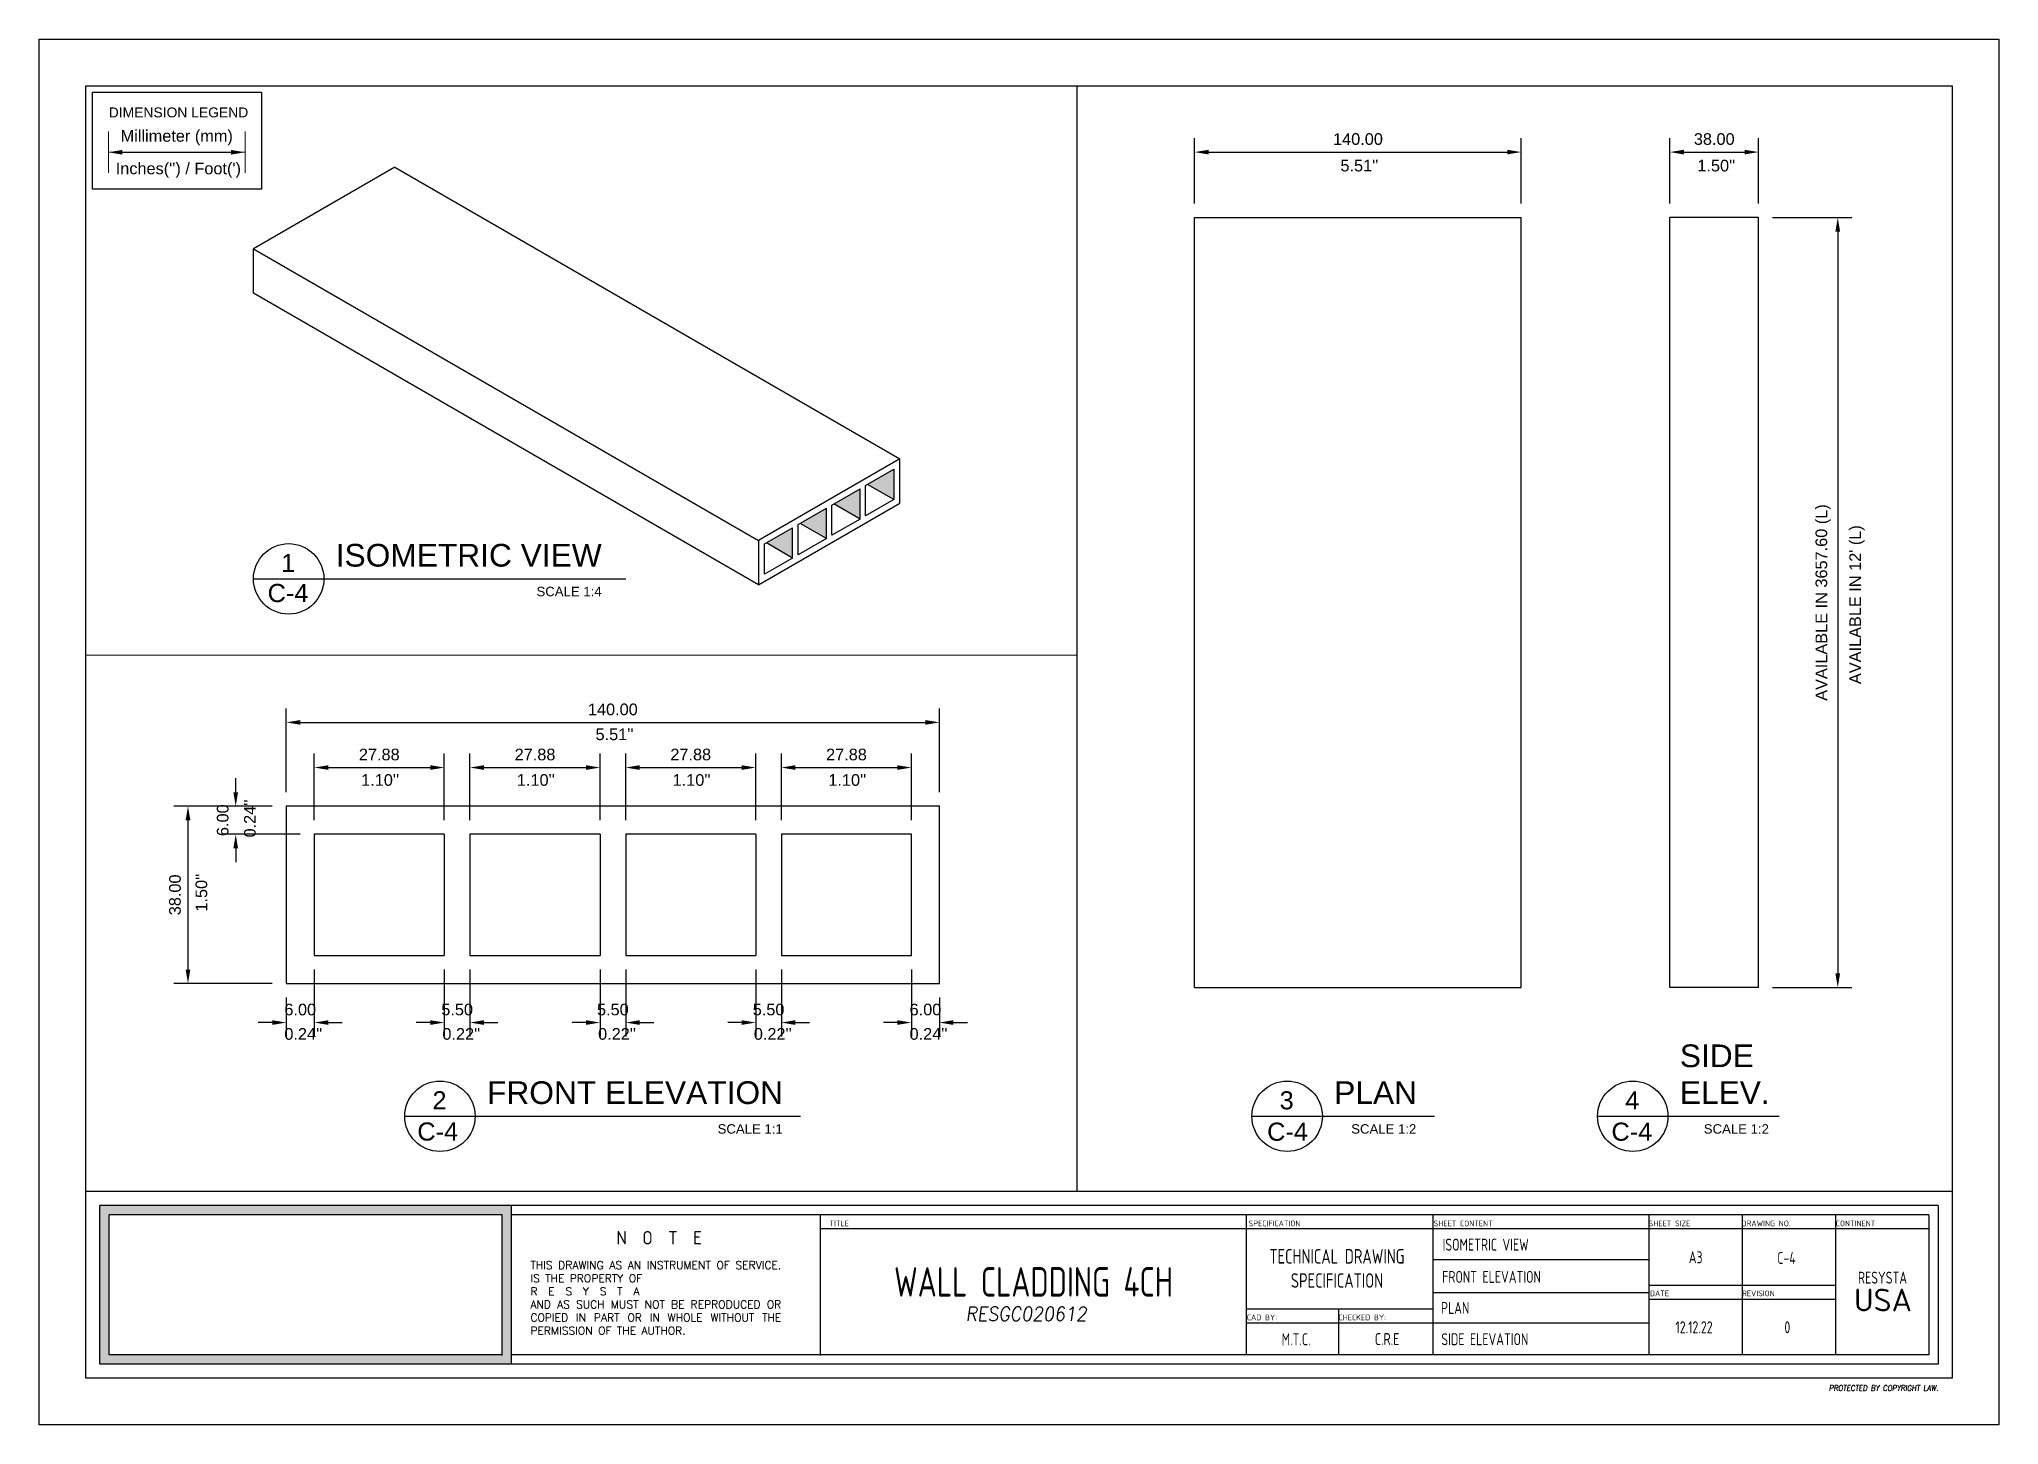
# Paper-space layout '4CH' of a CAD drawing. Header units: millimetres. Extents: x 0 to 420, y 0 to 297.
# The model-space entities are those that its viewports show. They can reach past a viewport. Long polylines and large blocks are cut down to what shows.
import ezdxf

# ---------------------------------------------------------------- set-up
doc = ezdxf.new("R2010")
doc.units = ezdxf.units.MM
doc.layers.add('DIMENSION LEGEND', color=12, linetype='Continuous')
doc.layers.add('Text', color=3, linetype='Continuous', lineweight=13)
doc.layers.add('Wall', color=4, linetype='Continuous', lineweight=30)
doc.styles.add('ARIAL', font='simplex.shx')
doc.styles.get("Standard").update_dxf_attribs({"font": 'arial.ttf'})
doc.styles.add('x2$0$WSA-text', font='romans.shx', dxfattribs={"width": 0.8, "height": 150})
doc.dimstyles.get("Standard").update_dxf_attribs({"dimtxt": 2.5, "dimasz": 3, "dimexe": 3, "dimexo": 3, "dimgap": 1.5, "dimtad": 1, "dimzin": 0, "dimdsep": 46, "dimtxsty": 'Standard', "dimcen": 0.09, "dimclrd": 1, "dimclre": 1, "dimclrt": 3, "dimadec": 0, "dimazin": 0, "dimtfac": 1, "dimtix": 1, "dimtofl": 0, "dimtmove": 0, "dimatfit": 3, "dimfxl": 1, "dimtolj": 1, "dimtzin": 0, "dimarcsym": 1})

psp = doc.layouts.new('4CH')

# ---------------------------------------------------------------- texts
at = {"color": 3}
for s, height, p in [('1', 3.8873, (51.8533, 182.8017)), ('ISOMETRIC VIEW', 4.865576, (63.5501, 183.9558)), ('C-4', 3.8873, (48.9568, 176.3459)), ('SCALE 1:4 ', 2.01948, (106.588, 177.6044)), ('SIDE', 4.86558, (351.6332, 76.6598)), ('2', 3.8873, (84.2804, 67.6124)), ('FRONT ELEVATION', 4.865576, (95.9771, 68.7664)), ('3', 3.8873, (265.8617, 67.6124)), ('PLAN', 4.86558, (277.5584, 68.7664)), ('4', 3.8873, (339.9365, 67.6124)), ('ELEV.', 4.86558, (351.6332, 68.7664)), ('C-4', 3.8873, (81.0424, 60.922)), ('SCALE 1:1  ', 2.019484, (145.4098, 62.4151)), ('C-4', 3.8873, (263.1772, 60.8896)), ('SCALE 1:2  ', 2.019484, (281.2021, 62.4151)), ('C-4', 3.8873, (336.9776, 60.8896)), ('SCALE 1:2  ', 2.019484, (356.7721, 62.4151))]:
    psp.add_text(s, height=height, dxfattribs=at).set_placement(p)
at = {"color": 3, "insert": (395.1839, 26.7435), "char_height": 4.865576, "width": 218.853288, "attachment_point": 5}
psp.add_mtext('{\\fISOCPEUR|b0|i0|c0|p34;USA}', dxfattribs=at)
at = {"layer": 'Text', "style": 'x2$0$WSA-text', "oblique": 8, "width": 0.9}
for s, height, p in [('RESGC020612', 3.034554, (198.5733, 22.275)), ('PROTECTED BY COPYRIGHT LAW.', 1.210144, (383.5951, 7.2719))]:
    psp.add_text(s, height=height, dxfattribs=at).set_placement(p)
at = {"layer": 'Text', "attachment_point": 5}
for s, insert, char_height, width, style in [('{\\Fisocp|c0;  TITLE}', (170.6653, 43.1705), 1.2288, 18.306915, 'ARIAL'), ('{\\Fisocp|c0; SPECIFICATION}', (264.3619, 43.1705), 1.2288, 18.306915, 'ARIAL'), ('{\\Fisocp|c0; SHEET CONTENT}', (304.7974, 43.1705), 1.2288, 18.306915, 'ARIAL'), ('{\\Fisocp|c0; SHEET SIZE}', (349.0185, 43.1705), 1.2288, 18.306915, 'ARIAL'), ('{\\Fisocp|c0; DRAWING NO.}', (369.7139, 43.1705), 1.2288, 18.306915, 'ARIAL'), ('{\\Fisocp|c0; CONTINENT}', (388.9, 43.1705), 1.2288, 18.306915, 'ARIAL'), ('{\\Fisocp|c0;  N  O  T  E}', (131.2207, 40.0962), 2.892481, 43.09278, 'ARIAL'), ('{\\Fisocp|c0;ISOMETRIC VIEW}', (310.0214, 38.6141), 2.56727, 88.826886, 'x2$0$WSA-text'), ('\\pxqj;{\\W1;\\C2;THIS DRAWING AS AN INSTRUMENT OF SERVICE. IS THE PROPERTY OF\\P\\C3;R  E  S  Y  S  T  A\\P\\C2;AND AS SUCH MUST NOT BE REPRODUCED OR COPIED IN PART OR IN WHOLE WITHOUT THE PERMISSION OF THE AUTHOR. }', (134.4065, 27.2018), 1.6836511, 58.253908, 'x2$0$WSA-text'), ('{\\Fisocp|c0;WALL CLADDING 4CH}', (213.1204, 30.6297), 6.325285, 218.853288, 'x2$0$WSA-text'), ('{\\Fisocp|c0;TECHNICAL DRAWING SPECIFICATION}', (278.147, 33.5181), 3.106396, 44.070299, 'x2$0$WSA-text'), ('{\\Fisocp|c0;A3 }', (355.032, 35.9012), 2.56727, 88.826886, 'x2$0$WSA-text'), ('{\\Fisocp|c0;C-4}', (374.4997, 35.7586), 2.56727, 88.826886, 'x2$0$WSA-text'), ('{\\Fisocp|c0;FRONT ELEVATION}', (311.2785, 31.707), 2.56727, 88.826886, 'x2$0$WSA-text'), ('{\\Fisocp|c0;RESYSTA}', (395.0709, 31.5391), 2.56727, 88.826886, 'x2$0$WSA-text'), ('{\\Fisocp|c0;PLAN}', (303.4793, 25.0552), 2.56727, 88.826886, 'x2$0$WSA-text'), ('{\\Fisocp|c0; DATE}', (346.8832, 28.1705), 1.2288, 18.306915, 'ARIAL'), ('{\\Fisocp|c0; REVISION}', (368.0729, 28.1705), 1.2288, 18.306915, 'ARIAL'), ('{\\Fisocp|c0; CAD BY:}', (261.6759, 23.0194), 1.2288, 18.306915, 'ARIAL'), ('{\\Fisocp|c0; CHECKED BY:}', (283.1751, 23.0194), 1.2288, 18.306915, 'ARIAL'), ('{\\Fisocp|c0;12.12.22}', (354.6799, 20.9012), 2.56727, 88.826886, 'x2$0$WSA-text'), ('{\\Fisocp|c0;0}', (374.6799, 20.9012), 2.56727, 88.826886, 'x2$0$WSA-text'), ('{\\Fisocp|c0;M.T.C.}', (269.397, 18.3275), 2.56727, 88.826886, 'x2$0$WSA-text'), ('{\\Fisocp|c0;C.R.E}', (288.8993, 18.3785), 2.56727, 88.826886, 'x2$0$WSA-text'), ('{\\Fisocp|c0;SIDE ELEVATION}', (309.843, 18.3453), 2.56727, 88.826886, 'x2$0$WSA-text')]:
    psp.add_mtext(s, dxfattribs=dict(at, insert=insert, char_height=char_height, width=width, style=style))
at = {"layer": 'Wall', "color": 5, "insert": (14.9098, 282.369), "char_height": 2.128107, "width": 31.230696, "attachment_point": 1}
psp.add_mtext('{\\C3;DIMENSION LEGEND}', dxfattribs=at)
at = {"layer": 'Wall', "color": 3, "lineweight": 5, "char_height": 2.5, "attachment_point": 1}
for s, insert, width in [("Inches('') / Foot(')", (16.4063, 270.5441), 28.810895), ("5.51''", (278.8919, 271.1584), 8.849079), ("1.50''", (355.3919, 271.1584), 8.849079), ("5.51''", (119.2444, 149.2559), 8.849079), ("1.10''", (69.0099, 139.4666), 8.849079), ("1.10''", (102.3849, 139.4666), 8.849079), ("1.10''", (135.7599, 139.4666), 8.849079), ("1.10''", (169.1349, 139.4666), 8.849079), ("0.24''", (52.5404, 85.0381), 8.849079), ("0.22''", (86.4154, 85.0381), 8.849079), ("0.22''", (119.7904, 85.0381), 8.849079), ("0.22''", (153.1654, 85.0381), 8.849079), ("0.24''", (186.5404, 85.0381), 8.849079)]:
    psp.add_mtext(s, dxfattribs=dict(at, insert=insert, width=width))
at = {"layer": 'Wall', "color": 3, "lineweight": 5, "char_height": 2.5, "attachment_point": 1, "rotation": 90}
for s, insert, width in [("\\A1;AVAILABLE IN {\\A0;12' (L)}", (387.9724, 158.7711), 67.810464), ("0.24''", (43.8961, 125.8922), 8.849079), ("1.50''", (33.5061, 110.0034), 8.849079)]:
    psp.add_mtext(s, dxfattribs=dict(at, insert=insert, width=width))

msp = doc.modelspace()

# ---------------------------------------------------------------- blocks, each defined once
blk = doc.blocks.new('*D41')
at = {"layer": 'Defpoints', "color": 0, "transparency": 16777216}
for p in [(14.83, 272.76), (44.13, 272.76), (44.13, 272.76)]:
    blk.add_point(p, dxfattribs=at)
at = {"layer": 'Wall', "color": 1, "lineweight": -2, "transparency": 16777216}
blk.add_line((17.83, 272.76), (41.13, 272.76), dxfattribs=at)
at = {"layer": 'Wall', "color": 1, "transparency": 16777216}
for points in [[(17.83, 273.26), (17.83, 272.26), (14.83, 272.76)], [(41.13, 273.26), (41.13, 272.26), (44.13, 272.76)]]:
    blk.add_solid(points, dxfattribs=at)
at = {"layer": 'Wall', "color": 3, "lineweight": 5, "transparency": 16777216, "insert": (29.48, 275.9), "char_height": 2.5, "attachment_point": 5}
blk.add_mtext('\\A1;Millimeter (mm)', dxfattribs=at)
blk = doc.blocks.new('*D44')
at = {"layer": 'Defpoints', "color": 0, "transparency": 16777216}
for p in [(52.95, 132.59), (31.89, 94.59), (52.95, 94.59)]:
    blk.add_point(p, dxfattribs=at)
at = {"layer": 'Wall', "color": 1, "lineweight": -2, "transparency": 16777216}
for p, q in [((49.95, 132.59), (28.89, 132.59)), ((31.89, 129.59), (31.89, 97.59)), ((49.95, 94.59), (28.89, 94.59))]:
    blk.add_line(p, q, dxfattribs=at)
at = {"layer": 'Wall', "color": 1, "transparency": 16777216}
for points in [[(31.39, 129.59), (32.39, 129.59), (31.89, 132.59)], [(31.39, 97.59), (32.39, 97.59), (31.89, 94.59)]]:
    blk.add_solid(points, dxfattribs=at)
at = {"layer": 'Wall', "color": 3, "transparency": 16777216, "insert": (29.11, 113.59), "char_height": 2.5, "attachment_point": 5, "rotation": 90}
blk.add_mtext('\\A1;38.00', dxfattribs=at)
blk = doc.blocks.new('*D45')
at = {"layer": 'Defpoints', "color": 0, "transparency": 16777216}
for p in [(52.95, 132.59), (42.12, 126.59), (58.95, 126.59)]:
    blk.add_point(p, dxfattribs=at)
at = {"layer": 'Wall', "color": 1, "lineweight": -2, "transparency": 16777216}
for p, q in [((42.12, 135.59), (42.12, 138.59)), ((49.95, 132.59), (39.12, 132.59)), ((55.95, 126.59), (39.12, 126.59)), ((42.12, 123.59), (42.12, 120.59))]:
    blk.add_line(p, q, dxfattribs=at)
at = {"layer": 'Wall', "color": 1, "transparency": 16777216}
for points in [[(41.62, 135.59), (42.62, 135.59), (42.12, 132.59)], [(41.62, 123.59), (42.62, 123.59), (42.12, 126.59)]]:
    blk.add_solid(points, dxfattribs=at)
at = {"layer": 'Wall', "color": 3, "transparency": 16777216, "insert": (39.34, 129.59), "char_height": 2.5, "attachment_point": 5, "rotation": 90}
blk.add_mtext('\\A1;6.00', dxfattribs=at)
blk = doc.blocks.new('*D46')
at = {"layer": 'Defpoints', "color": 0, "transparency": 16777216}
for p in [(192.95, 150.56), (52.95, 132.59), (192.95, 132.59)]:
    blk.add_point(p, dxfattribs=at)
at = {"layer": 'Wall', "color": 1, "lineweight": -2, "transparency": 16777216}
for p, q in [((52.95, 135.59), (52.95, 153.56)), ((192.95, 135.59), (192.95, 153.56)), ((55.95, 150.56), (189.95, 150.56))]:
    blk.add_line(p, q, dxfattribs=at)
at = {"layer": 'Wall', "color": 1, "transparency": 16777216}
for points in [[(55.95, 151.06), (55.95, 150.06), (52.95, 150.56)], [(189.95, 151.06), (189.95, 150.06), (192.95, 150.56)]]:
    blk.add_solid(points, dxfattribs=at)
at = {"layer": 'Wall', "color": 3, "transparency": 16777216, "insert": (122.95, 153.33), "char_height": 2.5, "attachment_point": 5}
blk.add_mtext('\\A1;140.00', dxfattribs=at)
blk = doc.blocks.new('*D47')
at = {"layer": 'Defpoints', "color": 0, "transparency": 16777216}
for p in [(86.83, 140.88), (58.95, 126.59), (86.83, 126.59)]:
    blk.add_point(p, dxfattribs=at)
at = {"layer": 'Wall', "color": 1, "lineweight": -2, "transparency": 16777216}
for p, q in [((58.95, 129.59), (58.95, 143.88)), ((86.83, 129.59), (86.83, 143.88)), ((61.95, 140.88), (83.83, 140.88))]:
    blk.add_line(p, q, dxfattribs=at)
at = {"layer": 'Wall', "color": 1, "transparency": 16777216}
for points in [[(61.95, 141.38), (61.95, 140.38), (58.95, 140.88)], [(83.83, 141.38), (83.83, 140.38), (86.83, 140.88)]]:
    blk.add_solid(points, dxfattribs=at)
at = {"layer": 'Wall', "color": 3, "transparency": 16777216, "insert": (72.89, 143.66), "char_height": 2.5, "attachment_point": 5}
blk.add_mtext('\\A1;27.88', dxfattribs=at)
blk = doc.blocks.new('*D48')
at = {"layer": 'Defpoints', "color": 0, "transparency": 16777216}
for p in [(120.2, 140.88), (92.33, 126.59), (120.2, 126.59)]:
    blk.add_point(p, dxfattribs=at)
at = {"layer": 'Wall', "color": 1, "lineweight": -2, "transparency": 16777216}
for p, q in [((92.33, 129.59), (92.33, 143.88)), ((120.2, 129.59), (120.2, 143.88)), ((95.33, 140.88), (117.2, 140.88))]:
    blk.add_line(p, q, dxfattribs=at)
at = {"layer": 'Wall', "color": 1, "transparency": 16777216}
for points in [[(95.33, 141.38), (95.33, 140.38), (92.33, 140.88)], [(117.2, 141.38), (117.2, 140.38), (120.2, 140.88)]]:
    blk.add_solid(points, dxfattribs=at)
at = {"layer": 'Wall', "color": 3, "transparency": 16777216, "insert": (106.27, 143.66), "char_height": 2.5, "attachment_point": 5}
blk.add_mtext('\\A1;27.88', dxfattribs=at)
blk = doc.blocks.new('*D49')
at = {"layer": 'Defpoints', "color": 0, "transparency": 16777216}
for p in [(153.58, 140.88), (125.7, 126.59), (153.58, 126.59)]:
    blk.add_point(p, dxfattribs=at)
at = {"layer": 'Wall', "color": 1, "lineweight": -2, "transparency": 16777216}
for p, q in [((125.7, 129.59), (125.7, 143.88)), ((153.58, 129.59), (153.58, 143.88)), ((128.7, 140.88), (150.58, 140.88))]:
    blk.add_line(p, q, dxfattribs=at)
at = {"layer": 'Wall', "color": 1, "transparency": 16777216}
for points in [[(128.7, 141.38), (128.7, 140.38), (125.7, 140.88)], [(150.58, 141.38), (150.58, 140.38), (153.58, 140.88)]]:
    blk.add_solid(points, dxfattribs=at)
at = {"layer": 'Wall', "color": 3, "transparency": 16777216, "insert": (139.64, 143.66), "char_height": 2.5, "attachment_point": 5}
blk.add_mtext('\\A1;27.88', dxfattribs=at)
blk = doc.blocks.new('*D50')
at = {"layer": 'Defpoints', "color": 0, "transparency": 16777216}
for p in [(186.95, 140.88), (159.08, 126.59), (186.95, 126.59)]:
    blk.add_point(p, dxfattribs=at)
at = {"layer": 'Wall', "color": 1, "lineweight": -2, "transparency": 16777216}
for p, q in [((159.08, 129.59), (159.08, 143.88)), ((186.95, 129.59), (186.95, 143.88)), ((162.08, 140.88), (183.95, 140.88))]:
    blk.add_line(p, q, dxfattribs=at)
at = {"layer": 'Wall', "color": 1, "transparency": 16777216}
for points in [[(162.08, 141.38), (162.08, 140.38), (159.08, 140.88)], [(183.95, 141.38), (183.95, 140.38), (186.95, 140.88)]]:
    blk.add_solid(points, dxfattribs=at)
at = {"layer": 'Wall', "color": 3, "transparency": 16777216, "insert": (173.02, 143.66), "char_height": 2.5, "attachment_point": 5}
blk.add_mtext('\\A1;27.88', dxfattribs=at)
blk = doc.blocks.new('*D51')
at = {"layer": 'Defpoints', "color": 0, "transparency": 16777216}
for p in [(58.95, 100.59), (52.95, 94.59), (58.95, 86.22)]:
    blk.add_point(p, dxfattribs=at)
at = {"layer": 'Wall', "color": 1, "lineweight": -2, "transparency": 16777216}
for p, q in [((58.95, 97.59), (58.95, 83.22)), ((52.95, 91.59), (52.95, 83.22)), ((49.95, 86.22), (46.95, 86.22)), ((61.95, 86.22), (64.95, 86.22))]:
    blk.add_line(p, q, dxfattribs=at)
at = {"layer": 'Wall', "color": 1, "transparency": 16777216}
for points in [[(49.95, 86.72), (49.95, 85.72), (52.95, 86.22)], [(61.95, 86.72), (61.95, 85.72), (58.95, 86.22)]]:
    blk.add_solid(points, dxfattribs=at)
at = {"layer": 'Wall', "color": 3, "transparency": 16777216, "insert": (55.95, 89), "char_height": 2.5, "attachment_point": 5}
blk.add_mtext('\\A1;6.00', dxfattribs=at)
blk = doc.blocks.new('*D52')
at = {"layer": 'Defpoints', "color": 0, "transparency": 16777216}
for p in [(86.83, 100.59), (92.33, 100.59), (92.33, 86.22)]:
    blk.add_point(p, dxfattribs=at)
at = {"layer": 'Wall', "color": 1, "lineweight": -2, "transparency": 16777216}
for p, q in [((86.83, 97.59), (86.83, 83.22)), ((92.33, 97.59), (92.33, 83.22)), ((83.83, 86.22), (80.83, 86.22)), ((95.33, 86.22), (98.33, 86.22))]:
    blk.add_line(p, q, dxfattribs=at)
at = {"layer": 'Wall', "color": 1, "transparency": 16777216}
for points in [[(83.83, 86.72), (83.83, 85.72), (86.83, 86.22)], [(95.33, 86.72), (95.33, 85.72), (92.33, 86.22)]]:
    blk.add_solid(points, dxfattribs=at)
at = {"layer": 'Wall', "color": 3, "transparency": 16777216, "insert": (89.58, 89), "char_height": 2.5, "attachment_point": 5}
blk.add_mtext('\\A1;5.50', dxfattribs=at)
blk = doc.blocks.new('*D53')
at = {"layer": 'Defpoints', "color": 0, "transparency": 16777216}
for p in [(120.2, 100.59), (125.7, 100.59), (125.7, 86.22)]:
    blk.add_point(p, dxfattribs=at)
at = {"layer": 'Wall', "color": 1, "lineweight": -2, "transparency": 16777216}
for p, q in [((120.2, 97.59), (120.2, 83.22)), ((125.7, 97.59), (125.7, 83.22)), ((117.2, 86.22), (114.2, 86.22)), ((128.7, 86.22), (131.7, 86.22))]:
    blk.add_line(p, q, dxfattribs=at)
at = {"layer": 'Wall', "color": 1, "transparency": 16777216}
for points in [[(117.2, 86.72), (117.2, 85.72), (120.2, 86.22)], [(128.7, 86.72), (128.7, 85.72), (125.7, 86.22)]]:
    blk.add_solid(points, dxfattribs=at)
at = {"layer": 'Wall', "color": 3, "transparency": 16777216, "insert": (122.95, 89), "char_height": 2.5, "attachment_point": 5}
blk.add_mtext('\\A1;5.50', dxfattribs=at)
blk = doc.blocks.new('*D54')
at = {"layer": 'Defpoints', "color": 0, "transparency": 16777216}
for p in [(153.58, 100.59), (159.08, 100.59), (159.08, 86.22)]:
    blk.add_point(p, dxfattribs=at)
at = {"layer": 'Wall', "color": 1, "lineweight": -2, "transparency": 16777216}
for p, q in [((153.58, 97.59), (153.58, 83.22)), ((159.08, 97.59), (159.08, 83.22)), ((150.58, 86.22), (147.58, 86.22)), ((162.08, 86.22), (165.08, 86.22))]:
    blk.add_line(p, q, dxfattribs=at)
at = {"layer": 'Wall', "color": 1, "transparency": 16777216}
for points in [[(150.58, 86.72), (150.58, 85.72), (153.58, 86.22)], [(162.08, 86.72), (162.08, 85.72), (159.08, 86.22)]]:
    blk.add_solid(points, dxfattribs=at)
at = {"layer": 'Wall', "color": 3, "transparency": 16777216, "insert": (156.33, 89), "char_height": 2.5, "attachment_point": 5}
blk.add_mtext('\\A1;5.50', dxfattribs=at)
blk = doc.blocks.new('*D55')
at = {"layer": 'Defpoints', "color": 0, "transparency": 16777216}
for p in [(186.95, 100.59), (192.95, 94.59), (192.95, 86.22)]:
    blk.add_point(p, dxfattribs=at)
at = {"layer": 'Wall', "color": 1, "lineweight": -2, "transparency": 16777216}
for p, q in [((186.95, 97.59), (186.95, 83.22)), ((192.95, 91.59), (192.95, 83.22)), ((183.95, 86.22), (180.95, 86.22)), ((195.95, 86.22), (198.95, 86.22))]:
    blk.add_line(p, q, dxfattribs=at)
at = {"layer": 'Wall', "color": 1, "transparency": 16777216}
for points in [[(183.95, 86.72), (183.95, 85.72), (186.95, 86.22)], [(195.95, 86.72), (195.95, 85.72), (192.95, 86.22)]]:
    blk.add_solid(points, dxfattribs=at)
at = {"layer": 'Wall', "color": 3, "transparency": 16777216, "insert": (189.95, 89), "char_height": 2.5, "attachment_point": 5}
blk.add_mtext('\\A1;6.00', dxfattribs=at)
blk = doc.blocks.new('*D56')
at = {"layer": 'Defpoints', "color": 0, "transparency": 16777216}
for p in [(317.65, 272.8), (247.65, 258.75), (317.65, 258.75)]:
    blk.add_point(p, dxfattribs=at)
at = {"layer": 'Wall', "color": 1, "lineweight": -2, "transparency": 16777216}
for p, q in [((247.65, 261.75), (247.65, 275.8)), ((317.65, 261.75), (317.65, 275.8)), ((250.65, 272.8), (314.65, 272.8))]:
    blk.add_line(p, q, dxfattribs=at)
at = {"layer": 'Wall', "color": 1, "transparency": 16777216}
for points in [[(250.65, 273.3), (250.65, 272.3), (247.65, 272.8)], [(314.65, 273.3), (314.65, 272.3), (317.65, 272.8)]]:
    blk.add_solid(points, dxfattribs=at)
at = {"layer": 'Wall', "color": 3, "transparency": 16777216, "insert": (282.65, 275.58), "char_height": 2.5, "attachment_point": 5}
blk.add_mtext('\\A1;140.00', dxfattribs=at)
blk = doc.blocks.new('*D57')
at = {"layer": 'Defpoints', "color": 0, "transparency": 16777216}
for p in [(368.51, 272.8), (349.51, 258.75), (368.51, 258.75)]:
    blk.add_point(p, dxfattribs=at)
at = {"layer": 'Wall', "color": 1, "lineweight": -2, "transparency": 16777216}
for p, q in [((349.51, 261.75), (349.51, 275.8)), ((368.51, 261.75), (368.51, 275.8)), ((352.51, 272.8), (365.51, 272.8))]:
    blk.add_line(p, q, dxfattribs=at)
at = {"layer": 'Wall', "color": 1, "transparency": 16777216}
for points in [[(352.51, 273.3), (352.51, 272.3), (349.51, 272.8)], [(365.51, 273.3), (365.51, 272.3), (368.51, 272.8)]]:
    blk.add_solid(points, dxfattribs=at)
at = {"layer": 'Wall', "color": 3, "transparency": 16777216, "insert": (359.01, 275.58), "char_height": 2.5, "attachment_point": 5}
blk.add_mtext('\\A1;38.00', dxfattribs=at)
blk = doc.blocks.new('*D58')
at = {"layer": 'Defpoints', "color": 0, "transparency": 16777216}
for p in [(368.51, 258.75), (368.51, 93.75), (385.48, 93.75)]:
    blk.add_point(p, dxfattribs=at)
at = {"layer": 'Wall', "color": 1, "lineweight": -2, "transparency": 16777216}
for p, q in [((371.51, 258.75), (388.48, 258.75)), ((385.48, 255.75), (385.48, 96.75)), ((371.51, 93.75), (388.48, 93.75))]:
    blk.add_line(p, q, dxfattribs=at)
at = {"layer": 'Wall', "color": 1, "transparency": 16777216}
for points in [[(384.98, 255.75), (385.98, 255.75), (385.48, 258.75)], [(384.98, 96.75), (385.98, 96.75), (385.48, 93.75)]]:
    blk.add_solid(points, dxfattribs=at)
at = {"layer": 'Wall', "color": 3, "transparency": 16777216, "insert": (382.34, 176.25), "char_height": 2.5, "width": 42.4989, "attachment_point": 5, "rotation": 90}
blk.add_mtext('\\A1;AVAILABLE IN 3657.60 (L)', dxfattribs=at)

# ---------------------------------------------------------------- dimensions: what is measured, and where the dimension line sits
at = {"layer": 'Wall', "color": 1, "lineweight": 5}
dim = psp.add_linear_dim(base=(44.1263, 272.7565), p1=(14.8287, 272.7565), p2=(44.1263, 272.7565), text='Millimeter (mm)', dimstyle='Standard', override={"dimpost": '\\X'}, dxfattribs=at)
dim.commit()
dim.dimension.update_dxf_attribs({"geometry": '*D41', "text_midpoint": (29.4775, 275.8953)})
at = {"layer": 'Wall', "color": 5}
for base, p1, p2, override, picture, middle in [((317.6484, 272.8031), (247.6484, 258.7532), (317.6484, 258.7532), {"dimlfac": -2, "dimpost": '\\X'}, '*D56', (282.6484, 275.5795)), ((368.5099, 272.8031), (349.5099, 258.7532), (368.5099, 258.7532), {"dimlfac": -2, "dimpost": '\\X'}, '*D57', (359.0099, 275.5804)), ((86.8275685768, 140.8819794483), (58.9525685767, 126.5943350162), (86.8275685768, 126.5943350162), {"dimlfac": -1, "dimpost": '\\X'}, '*D47', (72.8900685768, 143.6584119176)), ((120.2025685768, 140.8819794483), (92.3275685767, 126.5943350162), (120.2025685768, 126.5943350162), {"dimlfac": -1, "dimpost": '\\X'}, '*D48', (106.2650685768, 143.6584119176)), ((153.5775685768, 140.8819794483), (125.7025685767, 126.5943350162), (153.5775685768, 126.5943350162), {"dimlfac": -1, "dimpost": '\\X'}, '*D49', (139.6400685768, 143.6584119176)), ((186.9525685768, 140.8819794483), (159.0775685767, 126.5943350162), (186.9525685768, 126.5943350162), {"dimlfac": -1, "dimpost": '\\X'}, '*D50', (173.0150685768, 143.6584119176)), ((58.9526, 86.2204), (52.9526, 94.5943), (58.9526, 100.5943), {"dimlfac": -1, "dimpost": '\\X'}, '*D51', (55.9526, 88.9969)), ((92.3276, 86.2204), (86.8276, 100.5943), (92.3276, 100.5943), {"dimlfac": -1, "dimpost": '\\X'}, '*D52', (89.5776, 88.9969)), ((125.7026, 86.2204), (120.2026, 100.5943), (125.7026, 100.5943), {"dimlfac": -1, "dimpost": '\\X'}, '*D53', (122.9526, 88.9969)), ((159.0776, 86.2204), (153.5776, 100.5943), (159.0776, 100.5943), {"dimlfac": -1, "dimpost": '\\X'}, '*D54', (156.3276, 88.9969)), ((192.9526, 86.2204), (186.9526, 100.5943), (192.9526, 94.5943), {"dimlfac": -1, "dimpost": '\\X'}, '*D55', (189.9526, 88.9969))]:
    dim = psp.add_linear_dim(base=base, p1=p1, p2=p2, dimstyle='Standard', override=override, dxfattribs=at)
    dim.commit()
    dim.dimension.update_dxf_attribs({"geometry": picture, "text_midpoint": middle})
dim = psp.add_linear_dim(base=(385.4791, 93.7532), p1=(368.5099, 258.7532), p2=(368.5099, 93.7532), angle=90, text='AVAILABLE IN 3657.60 (L)', dimstyle='Standard', override={"dimlfac": -2, "dimpost": '\\X'}, dxfattribs=at)
dim.commit()
dim.dimension.update_dxf_attribs({"geometry": '*D58', "text_midpoint": (382.3403, 176.2532)})
dim = psp.add_linear_dim(base=(192.9526, 150.5566), p1=(52.9526, 132.5943), p2=(192.9526, 132.5943), dimstyle='Standard', override={"dimlfac": -1, "dimpost": '\\X'}, dxfattribs=at)
dim.commit()
dim.dimension.update_dxf_attribs({"geometry": '*D46', "text_midpoint": (122.9526, 150.5566), "dimtype": 160})
dim = psp.add_linear_dim(base=(42.1198, 126.5943), p1=(52.9526, 132.5943), p2=(58.9526, 126.5943), angle=90, dimstyle='Standard', override={"dimlfac": -1, "dimpost": '\\X'}, dxfattribs=at)
dim.commit()
dim.dimension.update_dxf_attribs({"geometry": '*D45', "text_midpoint": (39.3433, 129.5943)})
dim = psp.add_linear_dim(base=(31.8868, 94.5943), p1=(52.9526, 132.5943), p2=(52.9526, 94.5943), angle=90, dimstyle='Standard', override={"dimlfac": -1, "dimpost": '\\X'}, dxfattribs=at)
dim.commit()
dim.dimension.update_dxf_attribs({"geometry": '*D44', "text_midpoint": (31.8868, 113.5943), "dimtype": 160})

# ---------------------------------------------------------------- hatches: boundary and pattern name
at = {"layer": 'Wall'}
h = msp.add_hatch(color=2, dxfattribs=at)
h.dxf.hatch_style = 1
h.paths.add_polyline_path([(11297.16, -6314.8), (11274.64, -6327.8), (11297.16, -6340.8)])
h.paths.add_polyline_path([(11326.07, -6298.11), (11303.55, -6311.11), (11326.07, -6324.11)])
h.paths.add_polyline_path([(11354.98, -6281.42), (11332.46, -6294.42), (11354.98, -6307.42)])
h.paths.add_polyline_path([(11383.87, -6290.74), (11383.87, -6264.74), (11361.35, -6277.74)])

# ---------------------------------------------------------------- linework, layer by layer
for p, q in [((11815.77, -6053.15), (11815.77, -5723.15)), ((11815.77, -5723.15), (11955.77, -5723.15)), ((11955.77, -6053.15), (11955.77, -5723.15)), ((12019.49, -6053.15), (12019.49, -5723.15)), ((12057.49, -5723.15), (12019.49, -5723.15)), ((12057.49, -6053.15), (12057.49, -5723.15)), ((10956.05, -6005.74), (10834.81, -6075.74)), ((10956.05, -6005.74), (11389.06, -6255.74)), ((11815.77, -6053.15), (11955.77, -6053.15)), ((12057.49, -6053.15), (12019.49, -6053.15)), ((10834.81, -6113.74), (10834.81, -6075.74)), ((10834.81, -6075.74), (11267.82, -6325.74)), ((11267.82, -6363.74), (10834.81, -6113.74)), ((10604.9, -6135.93), (10464.9, -6135.93)), ((10464.9, -6135.93), (10464.9, -6173.93)), ((10604.9, -6173.93), (10604.9, -6135.93)), ((10498.77, -6141.93), (10470.9, -6141.93)), ((10470.9, -6141.93), (10470.9, -6167.93)), ((10498.77, -6141.93), (10498.77, -6167.93)), ((10532.15, -6141.93), (10504.27, -6141.93)), ((10504.27, -6141.93), (10504.27, -6167.93)), ((10532.15, -6141.93), (10532.15, -6167.93)), ((10565.52, -6141.93), (10537.65, -6141.93)), ((10537.65, -6141.93), (10537.65, -6167.93)), ((10565.52, -6141.93), (10565.52, -6167.93)), ((10598.9, -6141.93), (10571.02, -6141.93)), ((10571.02, -6141.93), (10571.02, -6167.93)), ((10598.9, -6167.93), (10598.9, -6141.93)), ((10470.9, -6167.93), (10498.77, -6167.93)), ((10504.27, -6167.93), (10532.15, -6167.93)), ((10537.65, -6167.93), (10565.52, -6167.93)), ((10571.02, -6167.93), (10598.9, -6167.93)), ((10464.9, -6173.93), (10604.9, -6173.93)), ((11389.06, -6255.74), (11267.82, -6325.74)), ((11389.06, -6293.74), (11389.06, -6255.74)), ((11359.74, -6278.67), (11383.87, -6264.74)), ((11383.87, -6264.74), (11383.87, -6290.74)), ((11359.74, -6304.67), (11359.74, -6278.67)), ((11383.87, -6290.74), (11361.35, -6277.74)), ((11330.83, -6295.36), (11354.98, -6281.42)), ((11354.98, -6307.42), (11354.98, -6281.42)), ((11383.87, -6290.74), (11359.74, -6304.67)), ((11267.82, -6363.74), (11389.06, -6293.74)), ((11330.83, -6321.36), (11330.83, -6295.36)), ((11354.98, -6307.42), (11332.46, -6294.42)), ((11301.92, -6312.05), (11326.07, -6298.11)), ((11326.07, -6324.11), (11326.07, -6298.11)), ((11354.98, -6307.42), (11330.83, -6321.36)), ((11301.92, -6338.05), (11301.92, -6312.05)), ((11326.07, -6324.11), (11303.55, -6311.11)), ((11273.01, -6328.74), (11297.16, -6314.8)), ((11297.16, -6340.8), (11297.16, -6314.8)), ((11326.07, -6324.11), (11301.92, -6338.05)), ((11267.82, -6325.74), (11267.82, -6363.74)), ((11273.01, -6354.74), (11273.01, -6328.74)), ((11297.16, -6340.8), (11274.64, -6327.8)), ((11297.16, -6340.8), (11273.01, -6354.74))]:
    msp.add_line(p, q, dxfattribs=at)

# ---------------------------------------------------------------- hatches: boundary and pattern name
at = {"layer": 'Wall', "transparency": 33554636}
h = psp.add_hatch(color=3, dxfattribs=at)
h.dxf.hatch_style = 1
h.paths.add_polyline_path([(13, 47), (13, 13), (101.2312, 13), (101.2312, 47)])
h.paths.add_polyline_path([(99.2312, 45), (15, 45), (15, 15), (99.2312, 15)], flags=16)

# ---------------------------------------------------------------- linework, layer by layer
at = {"color": 1}
for p, q in [((45.9181, 181.3216), (125.7518, 181.3216)), ((78.3452, 66.1322), (163.1543, 66.1322)), ((259.9265, 66.1322), (299.0777, 66.1322)), ((334.0013, 66.1322), (372.9143, 66.1322))]:
    psp.add_line(p, q, dxfattribs=at)
for centre in [(53.466, 181.3216), (85.893, 66.1322), (267.4743, 66.1322), (341.5491, 66.1322)]:
    psp.add_circle(centre, 7.5478, dxfattribs=at)
at = {"layer": 'DIMENSION LEGEND', "color": 20}
psp.add_lwpolyline([(11.4052, 285.6672), (47.6129, 285.6672), (47.6129, 264.882), (11.4052, 264.882)], close=True, dxfattribs=at)
at = {"layer": 'Wall', "color": 5}
for p, q in [((222.5, 50), (222.5, 287)), ((407, 47), (13, 47))]:
    psp.add_line(p, q, dxfattribs=at)
at = {"layer": 'Wall', "color": 1, "lineweight": 5}
for p, q in [((14.8287, 268.328), (14.8287, 277.185)), ((44.1263, 268.328), (44.1263, 277.185)), ((14.8287, 272.7565), (44.1263, 272.7565))]:
    psp.add_line(p, q, dxfattribs=at)
at = {"layer": 'Wall', "color": 1}
for p, q in [((410, 50), (10, 50)), ((345, 42), (167.4812, 42)), ((405, 42), (345, 42)), ((298.75, 35.468), (345, 35.468)), ((298.75, 28.3809), (345, 28.3809)), ((345, 26.9164), (385, 26.9164)), ((258.75, 21.8489), (298.75, 21.8489)), ((298.75, 21.8489), (345, 21.8489))]:
    psp.add_line(p, q, dxfattribs=at)
at = {"layer": 'Wall'}
for p, q in [((101.2312, 13), (101.2312, 47)), ((99.2312, 14.89), (99.2312, 45)), ((167.4812, 14.89), (167.4812, 44.89)), ((258.75, 15), (258.75, 45)), ((298.75, 15), (298.75, 45)), ((345, 45), (345, 15)), ((365, 45), (365, 15)), ((385, 45), (385, 15)), ((345, 29.9164), (385, 29.9164)), ((258.75, 24.8489), (298.75, 24.8489)), ((278.4801, 24.8489), (278.4801, 15))]:
    psp.add_line(p, q, dxfattribs=at)
at = {"layer": 'Wall', "color": 4}
for p, q in [((99.2312, 45), (15, 45)), ((405, 45), (101.2312, 45))]:
    psp.add_line(p, q, dxfattribs=at)
at = {"layer": 'Wall', "color": 5}
for points in [[(0, 297), (420, 297), (420, 0), (0, 0), (0, 297)], [(407, 47), (407, 13), (13, 13), (13, 47)]]:
    psp.add_lwpolyline(points, dxfattribs=at)
at = {"layer": 'Wall', "color": 1}
psp.add_lwpolyline([(10, 287), (410, 287), (410, 10), (10, 10)], close=True, dxfattribs=at)
at = {"layer": 'Wall', "color": 5}
psp.add_lwpolyline([(10, 287), (410, 287), (410, 50), (10, 50)], close=True, dxfattribs=at)
at = {"layer": 'Wall', "color": 4}
for points in [[(99.2312, 15), (15, 15), (15, 45)], [(405, 45), (405, 15), (101.2312, 15)]]:
    psp.add_lwpolyline(points, dxfattribs=at)

psp.set_redraw_order([(e.dxf.handle, doc.entitydb.next_handle()) for e in psp.query("TEXT MTEXT ATTDEF DIMENSION ARC_DIMENSION")])  # texts and dimensions are drawn at this point

# ---------------------------------------------------------------- viewports
at = {"layer": 'Wall', "color": 5}
psp.add_viewport(center=(116.25, 225.9881), size=(212.5, 122.023876), view_center_point=(11116.2222, -6180.0296), view_height=488.095505, dxfattribs=at)
for center, size, view_center_point, view_height, status in [((316.25, 168.5), (187.5, 237), (11952.9746, -5903.6539), 474, 3), ((116.25, 107.4881), (212.5, 114.976124), (10528.1927, -6161.0335), 114.976124, 4)]:
    psp.add_viewport(center=center, size=size, view_center_point=view_center_point, view_height=view_height, status=status, dxfattribs=at)

doc.saveas('drawing.dxf')
